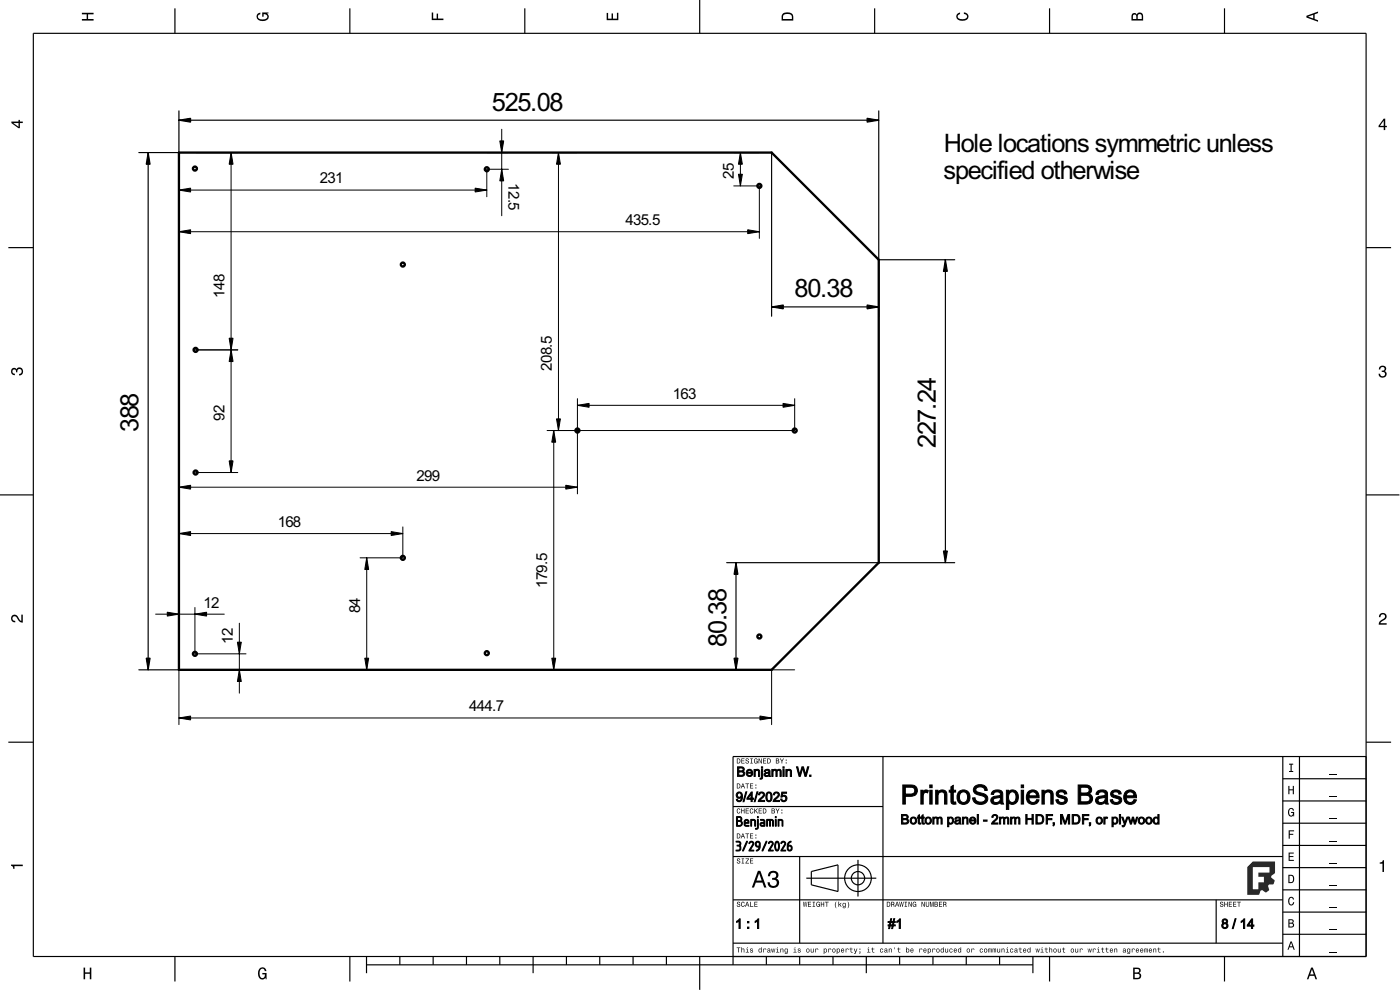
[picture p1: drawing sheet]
<svg xmlns="http://www.w3.org/2000/svg" width="420mm" height="297mm" viewBox="0 0 420 297" stroke-linecap="round" stroke-linejoin="round" font-family="sans-serif">
<defs><g id="words">
<g font-size="6.9">
<text x="147.6" y="33.2">525.08</text>
<text x="283.3" y="45.7">Hole locations symmetric unless</text>
<text x="283.2" y="53.7">specified otherwise</text>
<text x="238.5" y="89.2">80.38</text>
<text x="41.6" y="129.7" transform="rotate(-90 41.6 129.7)">388</text>
<text x="280.9" y="134.5" transform="rotate(-90 280.9 134.5)">227.24</text>
<text x="218" y="194.1" transform="rotate(-90 218 194.1)">80.38</text>
</g>
<g font-size="4.1">
<text x="220.2" y="53.6" transform="rotate(-90 220.2 53.6)">25</text>
<text x="96" y="55">231</text>
<text x="152.6" y="55" transform="rotate(90 152.6 55)">12.5</text>
<text x="187.7" y="67.5">435.5</text>
<text x="67.4" y="89.3" transform="rotate(-90 67.4 89.3)">148</text>
<text x="165.6" y="111.2" transform="rotate(-90 165.6 111.2)">208.5</text>
<text x="202" y="119.6">163</text>
<text x="67.4" y="126.2" transform="rotate(-90 67.4 126.2)">92</text>
<text x="125" y="144.2">299</text>
<text x="83.4" y="158.1">168</text>
<text x="164.2" y="176.4" transform="rotate(-90 164.2 176.4)">179.5</text>
<text x="61.1" y="182.3">12</text>
<text x="108.1" y="184.1" transform="rotate(-90 108.1 184.1)">84</text>
<text x="69.8" y="193.2" transform="rotate(-90 69.8 193.2)">12</text>
<text x="140.8" y="213.4">444.7</text>
</g>
</g></defs>
<g fill="none" stroke="#000" stroke-width=".35">
<path d="M10 10h400v277h-400zM52.5 2.5v7.5M105 2.5v7.5M157.5 2.5v7.5M210 0v10M262.5 2.5v7.5M315 2.5v7.5M367.5 2.5v7.5M2.5 74.3h7.5M410 74.3h7.5M0 148.5h10M410 148.5h10"/>
<path d="M2.5 222.7h7.5M265 227v56M385 233.7h25M385 227v60M390 227v60M410 222.7h7.5M410 227h-190v62.5M220 257h165M220 242h45M240 257v26M257.5 258v11M385 253.7h25"/>
<path d="M385 247h25M385 240.3h25M220 270h165M242 263.5h21M243.5 261.5l8-2v8l-8-2zM365 270v13M385 273.7h25M385 267h25M385 260.3h25M52.5 287v7.5M105 287v7.5M110 289.5h200"/>
<path d="M110 287v5M120 287v2.5M130 287v2.5M140 287v2.5M150 287v2.5M160 287v5M170 287v2.5M180 287v2.5M190 287v2.5M200 287v2.5M210 287v10M220 283h165"/>
<path d="M230 287v2.5M240 287v2.5M250 287v2.5M260 287v5M270 287v2.5M280 287v2.5M290 287v2.5M300 287v2.5M310 287v5M315 287v7.5M367.5 287v7.5M385 280.3h25"/>
<circle cx="257.5" cy="263.5" r="4"/>
<circle cx="257.5" cy="263.5" r="2"/>
</g>
<g fill="#000">
<path d="M24.6 3.8h3.5v.5h-1.7v1.4h1.7v.5h-3.5v-.5h1.4v-1.4h-1.4z" fill-rule="evenodd"/>
<path d="M77.3 4.2l.8-.4v.5l-.3 .1a.68 .68 0 0 0-.4 .6 .68 .68 0 0 0 .4 .6 1.68 1.68 0 0 0 2.4-.6 .92 .92 0 0 0-1.1-.8v.8h-.4v-1.3h1.9v.3l-.5 .1 .4 .4a1.19 1.19 0 0 1-.9 1.7 1.9 1.9 0 0 1-2.6-1.3z" fill-rule="evenodd"/>
<path d="M129.6 3.8h.4v1.8h1v-1.5h.5v1.5h1.6v.4h-3.5z" fill-rule="evenodd"/>
<path d="M182.1 3.9h.4v1.7h1v-1.6h.5v1.6h1.2v-1.8h.4v2.3h-3.5z" fill-rule="evenodd"/>
<path d="M235 4a2.19 2.19 0 0 0-.4 2.2h3.5v-1.2a1.92 1.92 0 0 0-3.1-1zM235.3 4.4l.4-.2a1.44 1.44 0 0 1 2 .8v.7h-2.7l.1-1z" fill-rule="evenodd"/>
<path d="M287.3 4.2l.8-.4v.4l-.3 .1a.66 .66 0 0 0-.4 .6 .66 .66 0 0 0 .4 .6l.4 .2a1.59 1.59 0 0 0 2-.7 .9 .9 0 0 0-.9-.8v-.5a1.24 1.24 0 0 1 1.3 1.1 1.24 1.24 0 0 1-1 1.4 1.93 1.93 0 0 1-2.6-1.2z" fill-rule="evenodd"/>
<path d="M339.8 4.2l-.2 2h3.5v-1.4a.98 .98 0 0 0-.8-1 .98 .98 0 0 0-1.1 .6 .84 .84 0 0 0-1.4-.2zM340.1 4.5l.4-.1 .4 .1 .1 1.2h-1zM341.6 4.4l.4-.2a.57 .57 0 0 1 .7 .7v.8h-1.3z" fill-rule="evenodd"/>
<path d="M392.1 4.7v.6l3.5 1.2v-.4l-1.1-.4v-1.4l1.1-.4v-.4zM392.6 5l1.5-.5v1z" fill-rule="evenodd"/>
<path d="M3.4 36.5v.4l2.1 1.6h.5v-1.6h.8v-.4h-.8v-.5h-.4v.5zM4 36.9h1.6v1.1z" fill-rule="evenodd"/>
<path d="M415.3 35.6l-1.6 2.1v.5h1.6v.8h.4v-.8h.5v-.4h-.5v-2.2zM415.3 36.2v1.6h-1.1z" fill-rule="evenodd"/>
<path d="M3.6 110.6a.86 .86 0 0 1 1.4 .2 1.12 1.12 0 0 1 1.5-.4 1.12 1.12 0 0 1 .3 1.6l-.5 .6-.6 .1v-.5a.72 .72 0 0 0 .9-.7 .72 .72 0 0 0-.8-.7 .72 .72 0 0 0-.6 .9h-.4a.62 .62 0 0 0-.4-.8 .62 .62 0 0 0-.8 .4 .62 .62 0 0 0 .5 .8h.4l-.1 .5a1.17 1.17 0 0 1-1-.7 1.17 1.17 0 0 1 .2-1.3z" fill-rule="evenodd"/>
<path d="M414.1 110a1.01 1.01 0 0 1 1.5-.2 1.01 1.01 0 0 1 0 1.5 1.12 1.12 0 0 1 .4 1.6 1.12 1.12 0 0 1-1.6 .3l-.6-.6-.1-.5h.5a.72 .72 0 0 0 .6 .9 .72 .72 0 0 0 .8-.8 .72 .72 0 0 0-.9-.6v-.4a.62 .62 0 0 0 .8-.4 .62 .62 0 0 0-.5-.8 .62 .62 0 0 0-.7 .5l-.1 .4h-.4z" fill-rule="evenodd"/>
<path d="M3.6 184.7a1.22 1.22 0 0 1 2 .8l.8 .8v-1.9h.4v2.4a2.76 2.76 0 0 1-2-1.8 .69 .69 0 0 0-1.1 .5 .69 .69 0 0 0 .9 .8v.4a1.18 1.18 0 0 1-1.2-.6 1.18 1.18 0 0 1 .2-1.4z" fill-rule="evenodd"/>
<path d="M414.2 184.2a1.18 1.18 0 0 1 1.9 .3 1.18 1.18 0 0 1-1 1.7l-.8 .8h1.9v.4h-2.4a2.76 2.76 0 0 1 1.8-2 .69 .69 0 0 0-.5-1.1 .69 .69 0 0 0-.8 .9h-.5z" fill-rule="evenodd"/>
<path d="M221.1 227.6v1.5h.5a.77 .77 0 0 0 .6-.8 .77 .77 0 0 0-.6-.7zM221.3 227.8a.58 .58 0 0 1 .7 .5 .58 .58 0 0 1-.7 .6zM222.5 227.6v1.5h.9v-.2h-.7v-.5h.7v-.2h-.7v-.4h.7v-.2zM223.9 227.7a.6 .6 0 0 0 0 .6 .6 .6 0 0 0 .7 .2 .33 .33 0 0 1-.4 .5 .33 .33 0 0 1-.3-.4h-.2a.54 .54 0 0 0 .6 .6 .54 .54 0 0 0 .5-.7 .54 .54 0 0 0-.8-.4 .28 .28 0 0 1 .2-.4 .28 .28 0 0 1 .3 .3h.2v-.2l-.3-.2zM225.2 227.6v.2h.2v1.1h-.2v.2h.7v-.2h-.3v-1.1h.3v-.2zM226.4 227.7a.72 .72 0 0 0-.2 1 .72 .72 0 0 0 1 .3l.2 .1v-.8h-.6v.1h.4l-.2 .5a.52 .52 0 0 1-.6-.6 .52 .52 0 0 1 .7-.4l.3 .1-.3-.4zM227.7 227.6v1.5h.1v-1.3l.6 1.3h.2v-1.5h-.1v1.2l-.6-1.2zM229 227.6v1.5h.9v-.2h-.7v-.5h.7v-.2h-.7v-.4h.7v-.2zM230.3 227.6v1.5h.5a.77 .77 0 0 0 .5-.8 .77 .77 0 0 0-.5-.7zM230.5 227.8a.58 .58 0 0 1 .6 .5 .58 .58 0 0 1-.6 .6zM232.9 227.6v1.5h.5a.42 .42 0 0 0 .5-.3 .42 .42 0 0 0-.3-.5l.2-.2-.1-.4zM233.1 227.8h.3a.23 .23 0 0 1 .2 .2 .23 .23 0 0 1-.3 .2h-.2zM233.1 228.4h.3a.26 .26 0 0 1 .3 .2 .26 .26 0 0 1-.3 .3h-.3zM234.1 227.6l.5 .9v.6h.2v-.6l.5-.9h-.3l-.3 .7-.4-.7zM235.8 228.7v.4h.3v-.4zM235.8 227.9v.3h.3v-.3z" fill-rule="evenodd"/>
<path d="M221.1 235.1v1.5h.5a.77 .77 0 0 0 .6-.8 .77 .77 0 0 0-.6-.7zM221.3 235.3a.58 .58 0 0 1 .7 .5 .58 .58 0 0 1-.7 .6zM222.8 235.1l-.5 1.5h.2l.1-.5h.6l.2 .5h.2l-.5-1.5zM222.9 235.3l.3 .6h-.5zM223.7 235.1v.2h.4v1.3h.2v-1.3h.5v-.2zM225.1 235.1v1.5h.9v-.2h-.7v-.5h.7v-.2h-.7v-.4h.7v-.2zM226.7 236.2v.4h.3v-.4zM226.7 235.4v.3h.3v-.3z" fill-rule="evenodd"/>
<path d="M386.6 235.8h.4v1h1v-1h.3v2.5h-.3v-1.2h-1v1.2h-.4z" fill-rule="evenodd"/>
<path d="M386.9 229.1h1.2v.3h-.5v1.9h.5v.3h-1.2v-.3h.4v-1.9h-.4z" fill-rule="evenodd"/>
<path d="M3.3 259.4h3.5v.5h-2.5v.8h-.3a.77 .77 0 0 0-.7-.9z" fill-rule="evenodd"/>
<path d="M221.3 257.7a.6 .6 0 0 0 0 .6 .6 .6 0 0 0 .7 .3 .33 .33 0 0 1-.4 .4 .33 .33 0 0 1-.3-.4h-.2a.54 .54 0 0 0 .6 .6 .54 .54 0 0 0 .5-.7 .54 .54 0 0 0-.8-.4 .28 .28 0 0 1 .2-.4 .28 .28 0 0 1 .3 .3h.2v-.2l-.3-.2zM222.6 257.6v.2h.2v1.1h-.2v.2h.7v-.2h-.3v-1.1h.3v-.2zM223.8 257.6v.2h.8l-.9 1.3h1.1v-.2h-.9l.9-1.3zM225.1 257.6v1.5h.9v-.2h-.7v-.5h.7v-.2h-.7v-.4h.7v-.2z" fill-rule="evenodd"/>
<path d="M221.1 250.1v1.5h.5a.77 .77 0 0 0 .6-.8 .77 .77 0 0 0-.6-.7zM221.3 250.3a.58 .58 0 0 1 .7 .5 .58 .58 0 0 1-.7 .6zM222.8 250.1l-.5 1.5h.2l.1-.5h.6l.2 .5h.2l-.5-1.5zM222.9 250.3l.3 .6h-.5zM223.7 250.1v.2h.4v1.3h.2v-1.3h.5v-.2zM225.1 250.1v1.5h.9v-.2h-.7v-.5h.7v-.2h-.7v-.4h.7v-.2zM226.7 251.2v.4h.3v-.4zM226.7 250.4v.3h.3v-.3z" fill-rule="evenodd"/>
<path d="M221.3 242.7a.72 .72 0 0 0-.2 1 .72 .72 0 0 0 .9 .3l.2-.5-.4 .4a.56 .56 0 0 1-.5-.6 .56 .56 0 0 1 .6-.5l.3 .2-.4-.4zM222.4 242.6v1.5h.2v-.7h.6v.7h.2v-1.5h-.2v.6h-.6v-.6zM223.8 242.6v1.5h.9v-.2h-.7v-.5h.7v-.2h-.7v-.4h.7v-.2zM225.2 242.7a.72 .72 0 0 0-.2 1 .72 .72 0 0 0 .9 .3l.2-.5-.4 .4a.56 .56 0 0 1-.5-.6 .56 .56 0 0 1 .6-.5l.3 .2-.4-.4zM226.4 242.6v1.5h.2l.2-.8 .5 .8h.2l-.6-.9 .6-.6h-.3l-.6 .7v-.7zM227.7 242.6v1.5h.9v-.2h-.7v-.5h.7v-.2h-.7v-.4h.7v-.2zM228.9 242.6v1.5h.5a.77 .77 0 0 0 .6-.8 .77 .77 0 0 0-.6-.7zM229.1 242.7a.58 .58 0 0 1 .7 .6 .58 .58 0 0 1-.7 .6zM231.6 242.6v1.5h.5a.42 .42 0 0 0 .5-.3 .42 .42 0 0 0-.3-.5l.2-.3-.1-.3zM231.7 242.7h.4a.23 .23 0 0 1 .2 .3 .23 .23 0 0 1-.3 .2h-.3zM231.7 243.4h.4a.26 .26 0 0 1 .3 .2 .26 .26 0 0 1-.3 .3h-.4zM232.7 242.6l.6 .9v.6h.2v-.6l.5-.9h-.3l-.3 .7-.4-.7zM234.5 243.7v.4h.3v-.4zM234.5 242.9v.3h.3v-.3z" fill-rule="evenodd"/>
<path d="M386.7 255.8h1.6v.3h-1.2v.8h1.1v.3h-1.1v.8h1.2v.3h-1.6z" fill-rule="evenodd"/>
<path d="M386.7 249.1h1.7v.3h-1.3v.8h1v.3h-1v1.1h-.4z" fill-rule="evenodd"/>
<path d="M386.8 242.8a.85 .85 0 0 1 .9-.4 .85 .85 0 0 1 .7 .8h-.4l-.3-.5a1.04 1.04 0 0 0-.9 .9 1.04 1.04 0 0 0 .7 1.1l.4-.2 .1-.6h-.5v-.3h.9v1.4l-.3-.4-.4 .4a1.2 1.2 0 0 1-1.1-1.8z" fill-rule="evenodd"/>
<path d="M221.3 270.7a.6 .6 0 0 0 0 .6 .6 .6 0 0 0 .7 .3 .33 .33 0 0 1-.4 .4 .33 .33 0 0 1-.3-.4h-.2a.54 .54 0 0 0 .6 .6 .54 .54 0 0 0 .5-.7 .54 .54 0 0 0-.8-.4 .28 .28 0 0 1 .2-.4 .28 .28 0 0 1 .3 .3h.2v-.2l-.3-.2zM222.6 270.7a.72 .72 0 0 0-.2 1 .72 .72 0 0 0 .9 .3l.2-.5-.4 .4a.56 .56 0 0 1-.5-.6 .56 .56 0 0 1 .6-.5l.3 .2-.4-.4zM224.1 270.6l-.5 1.5h.2l.1-.5h.6l.2 .5h.2l-.5-1.5zM224.2 270.8l.3 .7h-.5zM225.1 270.6v1.5h1v-.2h-.8v-1.3zM226.4 270.6v1.5h.9v-.2h-.7v-.5h.7v-.2h-.7v-.4h.7v-.2z" fill-rule="evenodd"/>
<path d="M227.5 261.3l-1.9 5h.7l.5-1.5h2l.5 1.5h.7l-1.8-5zM227.8 262l.8 2.2h-1.5zM230.9 261.7l-.4 1.2h.6a.88 .88 0 0 1 .5-1.1 .88 .88 0 0 1 1.1 .4 .88 .88 0 0 1-.3 1.2h-.7v.6a1.03 1.03 0 0 1 1.4 .6 1.03 1.03 0 0 1-.7 1.3 1.03 1.03 0 0 1-1.3-.7l-.1-.5h-.7a1.68 1.68 0 0 0 2.2 1.7 1.68 1.68 0 0 0 .9-2.6l-.4-.2a1.29 1.29 0 0 0 .5-1.6 1.29 1.29 0 0 0-1.5-.7z" fill-rule="evenodd"/>
<path d="M241 270.6l.2 1.5h.2l.2-1.3 .3 1.3h.1l.3-1.5h-.2l-.2 1.2-.2-1.2h-.2l-.2 1.2-.2-1.2zM242.5 270.6v1.5h.9v-.2h-.7v-.5h.7v-.2h-.7v-.4h.7v-.2zM243.9 270.6v.2h.2v1.1h-.2v.2h.7v-.2h-.3v-1.1h.3v-.2zM245.1 270.7a.72 .72 0 0 0-.2 1 .72 .72 0 0 0 1 .3l.2 .1v-.8h-.6v.1h.4l-.2 .5a.52 .52 0 0 1-.6-.6 .52 .52 0 0 1 .7-.4l.3 .1-.3-.4zM246.3 270.6v1.5h.2v-.7h.6v.7h.2v-1.5h-.2v.6h-.6v-.6zM247.6 270.6v.2h.4v1.3h.2v-1.3h.5v-.2zM250.9 270.5a1.35 1.35 0 0 0 .1 2 1.84 1.84 0 0 1 0-2zM251.6 270.5v1.6h.2l.2-.6 .4 .6h.2l-.5-.8 .5-.4-.8 .5v-.9zM253 271a.55 .55 0 0 0-.2 .8 .55 .55 0 0 0 .8 .1 .41 .41 0 0 1-.2 .4 .41 .41 0 0 1-.5-.1 .47 .47 0 0 0 .5 .3 .47 .47 0 0 0 .4-.5v-1.1l-.2 .2-.3-.2zM253.1 271.2l.1-.1a.39 .39 0 0 1 .4 .4 .39 .39 0 0 1-.5 .3zM254.4 270.5a1.85 1.85 0 0 1 0 2 1.22 1.22 0 0 0 0-2z" fill-rule="evenodd"/>
<path d="M266.1 270.6v1.5h.5a.77 .77 0 0 0 .6-.8 .77 .77 0 0 0-.6-.7zM266.3 270.8a.58 .58 0 0 1 .7 .5 .58 .58 0 0 1-.7 .6zM267.5 270.6v1.5h.2v-.7a.45 .45 0 0 1 .5 .2 .45 .45 0 0 1 0 .5l.3-.1-.3-.7a.42 .42 0 0 0 .2-.4 .42 .42 0 0 0-.4-.3zM267.7 270.8h.2a.26 .26 0 0 1 .3 .2 .26 .26 0 0 1-.3 .3h-.2zM269.1 270.6l-.5 1.5h.2l.1-.5h.6l.2 .5h.2l-.5-1.5zM269.2 270.8l.3 .6h-.5zM269.9 270.6l.2 1.5h.2l.2-1.3 .3 1.3h.1l.3-1.5h-.2l-.1 1.2-.3-1.2h-.1l-.3 1.2-.1-1.2zM271.5 270.6v.2h.2v1.1h-.2v.2h.7v-.2h-.3v-1.1h.3v-.2zM272.7 270.6v1.5h.1v-1.3l.6 1.3h.2v-1.5h-.1v1.2l-.6-1.2zM274 270.7a.72 .72 0 0 0-.2 1 .72 .72 0 0 0 1 .3l.2 .1v-.8h-.6v.1h.4l-.2 .5a.52 .52 0 0 1-.6-.6 .52 .52 0 0 1 .7-.4l.3 .1-.3-.4zM276.6 270.6v1.5h.1v-1.3l.6 1.3h.2v-1.5h-.1v1.2l-.6-1.2zM277.8 270.6v.9a.52 .52 0 0 0 .6 .6 .52 .52 0 0 0 .5-.6v-.9h-.2v.9a.33 .33 0 0 1-.3 .4 .33 .33 0 0 1-.4-.4v-.9zM279.1 270.6v1.5h.2v-1.4l.3 1.4h.1l.3-1.4v1.4h.2v-1.5h-.3l-.2 1.3-.3-1.3zM280.5 270.6v1.5h.5a.42 .42 0 0 0 .5-.3 .42 .42 0 0 0-.3-.5l.2-.2-.1-.4zM280.7 270.8h.3a.23 .23 0 0 1 .2 .2 .23 .23 0 0 1-.3 .2h-.2zM280.7 271.4h.3a.26 .26 0 0 1 .3 .2 .26 .26 0 0 1-.3 .3h-.3zM281.8 270.6v1.5h1v-.2h-.8v-.5h.7v-.2h-.7v-.4h.7v-.2zM283.1 270.6v1.5h.2v-.7a.45 .45 0 0 1 .5 .2 .45 .45 0 0 1 .1 .5l.2-.1-.3-.7a.42 .42 0 0 0 .2-.4 .42 .42 0 0 0-.4-.3zM283.3 270.8h.2a.26 .26 0 0 1 .3 .2 .26 .26 0 0 1-.3 .3h-.2z" fill-rule="evenodd"/>
<path d="M366.3 270.7a.6 .6 0 0 0 0 .6 .6 .6 0 0 0 .7 .3 .33 .33 0 0 1-.4 .4 .33 .33 0 0 1-.3-.4h-.2a.54 .54 0 0 0 .6 .6 .54 .54 0 0 0 .5-.7 .54 .54 0 0 0-.8-.4 .28 .28 0 0 1 .2-.4 .28 .28 0 0 1 .3 .3h.2v-.2l-.3-.2zM367.4 270.6v1.5h.2v-.7h.6v.7h.2v-1.5h-.2v.6h-.6v-.6zM368.8 270.6v1.5h.9v-.2h-.7v-.5h.7v-.2h-.7v-.4h.7v-.2zM370.1 270.6v1.5h.9v-.2h-.7v-.5h.7v-.2h-.7v-.4h.7v-.2zM371.3 270.6v.2h.4v1.3h.2v-1.3h.5v-.2z" fill-rule="evenodd"/>
<path d="M386.7 262.5v2.5h.8a1.28 1.28 0 0 0 1-1.3 1.28 1.28 0 0 0-1-1.2zM387 262.8a.96 .96 0 0 1 1.1 .9 .96 .96 0 0 1-1.1 1z" fill-rule="evenodd"/>
<path d="M386.7 275.8v2.5h.9a.7 .7 0 0 0 .8-.5 .7 .7 0 0 0-.5-.8l.4-.6a.62 .62 0 0 0-.8-.6zM387 276.1h.5a.38 .38 0 0 1 .4 .4 .38 .38 0 0 1-.4 .3h-.5zM387 277.1h.5a.44 .44 0 0 1 .5 .5 .44 .44 0 0 1-.4 .4h-.6z" fill-rule="evenodd"/>
<path d="M386.8 269.4a.85 .85 0 0 1 1-.3 .85 .85 0 0 1 .6 .8h-.4l-.3-.5a1.05 1.05 0 0 0-.8 .9 1.05 1.05 0 0 0 .6 1.1l.4-.2 .2-.5h.3a.89 .89 0 0 1-.7 1 .89 .89 0 0 1-1-.8z" fill-rule="evenodd"/>
<path d="M414.1 258.8a.77 .77 0 0 0 .9-.7h.4v3.5h-.5v-2.5h-.8z" fill-rule="evenodd"/>
<path d="M25.1 290.3h.4v1.4h1.5v-1.4h.4v3.5h-.4v-1.6h-1.5v1.6h-.4z" fill-rule="evenodd"/>
<path d="M77.8 290.7a1.19 1.19 0 0 1 1.3-.4 1.19 1.19 0 0 1 .9 1.1h-.5l-.1-.3a.68 .68 0 0 0-.6-.5 .68 .68 0 0 0-.7 .4 1.68 1.68 0 0 0 .6 2.5 .92 .92 0 0 0 .8-1.1h-.8v-.5h1.3v1.9h-.2l-.1-.5-.4 .5a1.19 1.19 0 0 1-1.8-1v-1.5z" fill-rule="evenodd"/>
<path d="M221.1 284.3v.2h.4v1.3h.2v-1.3h.5v-.2zM222.5 284.2v1.6h.2v-.8l.3-.3 .2 .2v.9h.2v-.8a.38 .38 0 0 0-.3-.4 .38 .38 0 0 0-.4 .2v-.6zM223.9 284.7l.3 .1v.8l-.4 .2h1l-.4-.2v-.9zM224.2 284.2l.2 .2zM225.2 284.7v.4l.6 .3a.26 .26 0 0 1-.2 .3 .26 .26 0 0 1-.3-.3h-.2a.42 .42 0 0 0 .6 .4 .42 .42 0 0 0 .1-.7l-.5-.2 .2-.2 .5 .2-.1-.2zM227.8 284.7a.54 .54 0 0 0-.2 .8 .54 .54 0 0 0 .8 .1l.2 .2v-1.6h-.2v.6l-.3-.2zM227.9 284.9l.1-.1a.39 .39 0 0 1 .4 .4 .39 .39 0 0 1-.5 .3zM229.1 284.6v1.2h.2v-1l.7 .2a.38 .38 0 0 0-.3-.4 .38 .38 0 0 0-.5 .2zM230.4 284.7l-.1 .3 .5-.2 .1 .3a.42 .42 0 0 0-.6 .1 .42 .42 0 0 0 .3 .6l.7-.2-.2-.9zM230.5 285.4a.25 .25 0 0 1 .5 0 .25 .25 0 0 1-.5 0zM231.4 284.6l.3 1.2h.2l.2-1 .1 1h.2l.3-1.2h-.2l-.2 1-.2-1h-.1l-.2 1-.2-1zM233 284.7l.3 .1v.8l-.4 .2h1l-.4-.2v-.9zM233.3 284.2l.2 .2zM234.2 284.6v1.2h.2v-.8l.3-.3 .2 .2v.9h.2v-.8a.38 .38 0 0 0-.3-.4 .38 .38 0 0 0-.4 .2zM235.6 284.7a.55 .55 0 0 0-.2 .8 .55 .55 0 0 0 .8 .1 .41 .41 0 0 1-.2 .5 .41 .41 0 0 1-.5-.2 .47 .47 0 0 0 .5 .3 .47 .47 0 0 0 .4-.5v-1.1l-.2 .2-.3-.2zM235.7 284.9l.1-.1a.39 .39 0 0 1 .4 .4 .39 .39 0 0 1-.5 .3zM238.2 284.7l.3 .1v.8l-.4 .2h1l-.4-.2v-.9zM238.5 284.2l.2 .2zM239.5 284.7v.4l.6 .3a.26 .26 0 0 1-.2 .3 .26 .26 0 0 1-.3-.3h-.2a.42 .42 0 0 0 .6 .4 .42 .42 0 0 0 .1-.7l-.5-.2 .3-.2 .4 .2-.1-.2zM242 285.2a.57 .57 0 0 0 1.1 0 .57 .57 0 0 0-1.1 0zM242.2 284.9l.1-.1a.4 .4 0 0 1 .5 .4 .4 .4 0 0 1-.6 .3zM243.3 284.6v.8a.38 .38 0 0 0 .3 .4 .38 .38 0 0 0 .4-.2l.2 .2v-1.2h-.2v.8l-.3 .2-.2-.1v-.9zM244.7 284.6v1.2h.2l.1-1 .6 .2a.38 .38 0 0 0-.3-.4 .38 .38 0 0 0-.4 .2zM247.2 284.6v1.6h.2l.1-.5a.53 .53 0 0 0 .7-.5 .53 .53 0 0 0-.8-.4zM247.5 284.9l.1-.1a.39 .39 0 0 1 .4 .4 .39 .39 0 0 1-.5 .3zM248.6 284.6v1.2h.2l.1-1 .6 .2a.38 .38 0 0 0-.3-.4 .38 .38 0 0 0-.4 .2zM249.8 285.2a.57 .57 0 0 0 1.1 0 .57 .57 0 0 0-1.1 0zM250 284.9l.1-.1a.4 .4 0 0 1 .5 .4 .4 .4 0 0 1-.6 .3zM251.1 284.6v1.6h.2l.1-.5a.53 .53 0 0 0 .7-.5 .53 .53 0 0 0-.8-.4zM251.4 284.9l.1-.1a.39 .39 0 0 1 .4 .4 .39 .39 0 0 1-.5 .3zM252.5 284.7a.57 .57 0 0 0-.1 .9 .57 .57 0 0 0 .9 0v-.2l-.5 .2-.2-.3h.7l-.1-.6-.3-.1zM252.7 284.8h.3l.2 .3h-.6zM253.8 284.6v1.2h.2l.1-1 .6 .2a.38 .38 0 0 0-.3-.4 .38 .38 0 0 0-.4 .2zM255.3 284.3v.4l-.4 .1h.4l.1 .9 .5 .1-.4-.4v-.6h.4v-.1h-.4v-.4zM256.2 284.6l.5 1.2-.4 .4h.3l.7-1.6h-.2l-.3 1-.4-1zM257.9 284.6v.3h.3v-.3zM257.9 285.5l.2 .3-.2 .4 .3-.4v-.3zM260.3 284.7l.3 .1v.8l-.4 .2h1l-.4-.2v-.9zM260.6 284.2l.2 .2zM261.8 284.3v.4l-.3 .1h.3l.1 .9 .5 .1-.4-.4v-.6h.4v-.1h-.4v-.4zM264.2 284.7a.57 .57 0 0 0 0 .9 .57 .57 0 0 0 .8 0l-.1-.2a.32 .32 0 0 1-.5 0 .32 .32 0 0 1 0-.4 .32 .32 0 0 1 .5 0h.2l-.3-.4zM265.6 284.7l-.2 .3 .6-.2 .1 .3a.42 .42 0 0 0-.7 .1 .42 .42 0 0 0 .3 .6l.7-.2-.2-.9zM265.6 285.4a.25 .25 0 0 1 .5 0 .25 .25 0 0 1-.5 0zM266.7 284.6v1.2h.2v-.8l.3-.3 .2 .2v.9h.2v-.8a.38 .38 0 0 0-.2-.4 .38 .38 0 0 0-.5 .2zM268.4 284.2l.2 .6zM269.6 284.3v.4l-.3 .1h.3l.1 .9 .5 .1-.4-.4v-.6h.4v-.1h-.4v-.4zM271.9 284.2v1.6l.2-.2a.5 .5 0 0 0 .8-.4 .5 .5 0 0 0-.8-.4v-.6zM272.2 284.9l.1-.1a.39 .39 0 0 1 .4 .4 .39 .39 0 0 1-.5 .3zM273.3 284.7a.57 .57 0 0 0-.1 .9 .57 .57 0 0 0 .9 0v-.2l-.5 .2-.2-.3h.8l-.2-.6-.3-.1zM273.5 284.8h.3l.2 .3h-.6zM275.9 284.6v1.2h.2l.1-1 .6 .2a.38 .38 0 0 0-.3-.4 .38 .38 0 0 0-.4 .2zM277.2 284.7a.57 .57 0 0 0 0 .9 .57 .57 0 0 0 .8 0l.1-.2-.6 .2-.2-.3h.8l-.2-.6-.3-.1zM277.4 284.8h.3l.2 .3h-.6zM278.4 284.6v1.6h.2l.1-.5a.53 .53 0 0 0 .8-.5 .53 .53 0 0 0-.9-.4zM278.7 284.9l.1-.1a.39 .39 0 0 1 .4 .4 .39 .39 0 0 1-.5 .3zM279.8 284.6v1.2h.2l.1-1 .6 .2a.38 .38 0 0 0-.3-.4 .38 .38 0 0 0-.4 .2zM281 285.2a.57 .57 0 0 0 1.1 0 .57 .57 0 0 0-1.1 0zM281.3 284.9l.1-.1a.4 .4 0 0 1 .4 .4 .4 .4 0 0 1-.5 .3zM282.4 284.7a.54 .54 0 0 0-.1 .8 .54 .54 0 0 0 .8 .1l.1 .2v-1.6h-.1v.6l-.4-.2zM282.6 284.9v-.1a.39 .39 0 0 1 .5 .4 .39 .39 0 0 1-.5 .3zM283.6 284.6v.8a.38 .38 0 0 0 .3 .4 .38 .38 0 0 0 .5-.2l.1 .2v-1.2h-.1l-.1 .8-.3 .2-.2-.1v-.9zM285 284.7a.57 .57 0 0 0 0 .9 .57 .57 0 0 0 .8 0l-.1-.2a.32 .32 0 0 1-.5 0 .32 .32 0 0 1 0-.4 .32 .32 0 0 1 .5 0h.2l-.3-.4zM286.3 284.7a.57 .57 0 0 0 0 .9 .57 .57 0 0 0 .8 0l.1-.2-.6 .2-.2-.3h.8l-.2-.6-.3-.1zM286.5 284.8h.3l.2 .3h-.6zM287.6 284.7a.54 .54 0 0 0-.1 .8 .54 .54 0 0 0 .8 .1l.2 .2v-1.6h-.2v.6l-.4-.2zM287.8 284.9v-.1a.39 .39 0 0 1 .5 .4 .39 .39 0 0 1-.5 .3zM290.1 285.2a.57 .57 0 0 0 1.1 0 .57 .57 0 0 0-1.1 0zM290.4 284.9l.1-.1a.4 .4 0 0 1 .4 .4 .4 .4 0 0 1-.5 .3zM291.5 284.6v1.2h.2l.1-1 .6 .2a.38 .38 0 0 0-.3-.4 .38 .38 0 0 0-.4 .2zM294.2 284.7a.57 .57 0 0 0-.1 .9 .57 .57 0 0 0 .8 0l-.1-.2a.32 .32 0 0 1-.5 0 .32 .32 0 0 1 0-.4 .32 .32 0 0 1 .5 0h.2l-.3-.4zM295.3 285.2a.57 .57 0 0 0 1.1 0 .57 .57 0 0 0-1.1 0zM295.6 284.9l.1-.1a.4 .4 0 0 1 .4 .4 .4 .4 0 0 1-.5 .3zM296.6 284.6v1.2h.2l.1-1.1 .1 1.1h.2l.2-1.1 .1 1.1h.1l-.1-1.2zM297.9 284.6v1.2h.2l.1-1.1 .1 1.1h.2l.2-1.1 .1 1.1h.1l-.1-1.2zM299.3 284.6v.8a.38 .38 0 0 0 .2 .4 .38 .38 0 0 0 .5-.2l.2 .2v-1.2h-.2l-.1 .8-.2 .2-.2-.1-.1-.9zM300.6 284.6v1.2h.2v-.8l.3-.3 .2 .2v.9h.2v-.8a.38 .38 0 0 0-.3-.4 .38 .38 0 0 0-.5 .2zM302 284.7l.3 .1v.8l-.4 .2h.9l-.4-.2v-.9zM302.3 284.2l.2 .2zM303.3 284.7a.57 .57 0 0 0-.1 .9 .57 .57 0 0 0 .9 0l-.2-.2a.32 .32 0 0 1-.5 0 .32 .32 0 0 1 0-.4 .32 .32 0 0 1 .5 0h.2l-.3-.4zM304.6 284.7l-.1 .3 .2-.2a.23 .23 0 0 1 .3-.1 .23 .23 0 0 1 .1 .4 .42 .42 0 0 0-.6 .1 .42 .42 0 0 0 .3 .6l.6-.2-.2-.9zM304.6 285.4a.25 .25 0 0 1 .5 0 .25 .25 0 0 1-.5 0zM306 284.3v.4l-.3 .1h.3l.1 .9 .5 .1-.4-.4v-.6h.4v-.1h-.4v-.4zM307.2 284.7a.57 .57 0 0 0-.1 .9 .57 .57 0 0 0 .8 0l.1-.2-.6 .2-.2-.3h.8l-.1-.6-.4-.1zM307.3 284.8h.3l.2 .3h-.6zM308.4 284.7a.54 .54 0 0 0-.1 .8 .54 .54 0 0 0 .8 .1l.2 .2v-1.6h-.2v.6l-.4-.2zM308.6 284.9l.1-.1a.39 .39 0 0 1 .4 .4 .39 .39 0 0 1-.5 .3zM310.8 284.6l.3 1.2h.1l.2-1 .2 1h.2l.3-1.2h-.2l-.2 1-.2-1h-.2l-.1 1-.2-1zM312.4 284.7l.3 .1v.8l-.4 .2h.9l-.3-.2v-.9zM312.7 284.2l.2 .2zM313.8 284.3v.4l-.3 .1h.3l.1 .9 .6 .1-.5-.4v-.6h.5v-.1h-.5v-.4zM314.9 284.2v1.6h.2v-.8l.3-.3 .2 .2v.9h.2v-.8a.38 .38 0 0 0-.3-.4 .38 .38 0 0 0-.4 .2v-.6zM316.1 285.2a.6 .6 0 0 0 1.2 0 .6 .6 0 0 0-1.2 0zM316.4 284.9l.1-.1a.4 .4 0 0 1 .4 .4 .4 .4 0 0 1-.5 .3zM317.5 284.6v.8a.38 .38 0 0 0 .2 .4 .38 .38 0 0 0 .5-.2l.2 .2v-1.2h-.2v.8l-.3 .2-.2-.1v-.9zM319 284.3v.4l-.3 .1h.3l.1 .9 .6 .1-.5-.4v-.6h.5v-.1h-.5v-.4zM321.3 285.2a.6 .6 0 0 0 1.2 0 .6 .6 0 0 0-1.2 0zM321.6 284.9l.1-.1a.4 .4 0 0 1 .4 .4 .4 .4 0 0 1-.5 .3zM322.7 284.6v.8a.38 .38 0 0 0 .2 .4 .38 .38 0 0 0 .5-.2l.2 .2v-1.2h-.2v.8l-.3 .2-.2-.1v-.9zM324.1 284.6v1.2h.1l.1-1 .7 .2a.38 .38 0 0 0-.3-.4 .38 .38 0 0 0-.5 .2zM326.4 284.6l.3 1.2h.2l.1-1 .2 1h.2l.3-1.2h-.2l-.2 1-.2-1h-.2l-.1 1-.2-1zM328 284.6v1.2h.1l.1-1 .7 .2a.38 .38 0 0 0-.3-.4 .38 .38 0 0 0-.5 .2zM329.3 284.7l.3 .1v.8l-.4 .2h1l-.4-.2v-.9zM329.6 284.2l.2 .2zM330.7 284.3v.4l-.3 .1h.3l.1 .9 .6 .1-.5-.4v-.6h.5v-.1h-.5v-.4zM332 284.3v.4l-.3 .1h.3l.1 .9 .6 .1-.5-.4v-.6h.5v-.1h-.5v-.4zM333.2 284.7a.57 .57 0 0 0-.1 .9 .57 .57 0 0 0 .8 0l.1-.2-.6 .2-.1-.3h.7l-.1-.6-.4-.1zM333.3 284.8h.4l.1 .3h-.5zM334.4 284.6v1.2h.2v-.8l.3-.3 .2 .2v.9h.2v-.8a.38 .38 0 0 0-.3-.4 .38 .38 0 0 0-.4 .2zM337.1 284.7l-.1 .3 .2-.2a.23 .23 0 0 1 .4-.1 .23 .23 0 0 1 0 .4 .42 .42 0 0 0-.6 .1 .42 .42 0 0 0 .3 .6l.7-.2-.3-.9zM337.2 285.4a.25 .25 0 0 1 .5 0 .25 .25 0 0 1-.5 0zM338.3 284.7a.55 .55 0 0 0-.1 .8 .55 .55 0 0 0 .8 .1 .41 .41 0 0 1-.2 .5 .41 .41 0 0 1-.5-.2 .47 .47 0 0 0 .5 .3 .47 .47 0 0 0 .4-.5v-1.1l-.2 .2-.3-.2zM338.5 284.9l.1-.1a.39 .39 0 0 1 .4 .4 .39 .39 0 0 1-.5 .3zM339.7 284.6v1.2h.2v-1l.7 .2a.38 .38 0 0 0-.3-.4 .38 .38 0 0 0-.5 .2zM341 284.7a.57 .57 0 0 0-.1 .9 .57 .57 0 0 0 .8 0l.1-.2-.6 .2-.1-.3h.7l-.1-.6-.4-.1zM341.1 284.8h.4l.1 .3h-.5zM342.3 284.7a.57 .57 0 0 0-.1 .9 .57 .57 0 0 0 .8 0l.1-.2-.6 .2-.1-.3h.7l-.1-.6-.4-.1zM342.4 284.8h.4l.1 .3h-.5zM343.4 284.6v1.2h.2l.2-1.1 .1 1.1h.1l.2-1.1 .1 1.1h.2l-.1-1.2zM344.9 284.7a.57 .57 0 0 0-.1 .9 .57 .57 0 0 0 .8 0l.1-.2-.6 .2-.1-.3h.7l-.1-.6-.4-.1zM345 284.8h.4l.1 .3h-.5zM346.1 284.6v1.2h.2v-.8l.3-.3 .2 .2v.9h.2v-.8a.38 .38 0 0 0-.3-.4 .38 .38 0 0 0-.4 .2zM347.7 284.3v.4l-.4 .1h.4v.9l.6 .1-.5-.4v-.6h.5v-.1h-.5v-.4zM349 285.5v.3h.3v-.3z" fill-rule="evenodd"/>
<path d="M340.1 290.3v3.5h1.3a.98 .98 0 0 0 1.1-.7 .98 .98 0 0 0-.6-1.2 .86 .86 0 0 0 .4-1 .86 .86 0 0 0-1-.6zM340.5 290.7h.8a.53 .53 0 0 1 .6 .6 .53 .53 0 0 1-.7 .5h-.7zM340.5 292.2h.8a.61 .61 0 0 1 .7 .6 .61 .61 0 0 1-.7 .6h-.8z" fill-rule="evenodd"/>
<path d="M387.3 282.5l-.9 2.5h.3l.3-.8h1l.2 .8h.4l-.9-2.5zM387.5 282.8l.4 1.1h-.8z" fill-rule="evenodd"/>
<path d="M393.5 290.3l-1.3 3.5h.5l.3-1h1.4l.4 1h.5l-1.3-3.5zM393.7 290.8l.6 1.6h-1.1z" fill-rule="evenodd"/>
</g>
<path d="M398.9 239h2.2M398.9 232.4h2.2M398.9 259h2.2M398.9 252.4h2.2M398.9 245.7h2.2M398.9 279h2.2M398.9 272.4h2.2M398.9 265.7h2.2M398.9 285.7h2.2" fill="none" stroke="#000" stroke-width=".3"/>
<path d="M374.3 260.2v8.3h3.4l.7-1.3 .4-.1 1.1 .7 .9-.6-.2-1.5 .3-.3 1.2-.1 .4-1-.1-.3-.9-.7v-.3l1.1-1 .1-3.5h-6.7zM376 260.2h5v1.6h-3.3v1.3h1.6v1.6h-1.6v2.1h-1.7z" fill-rule="evenodd" fill="#212529"/>
<g fill="#000" stroke="#000" stroke-width=".3">
<path d="M221.2 237.9a1.02 1.02 0 0 1 1.2-.1 1.02 1.02 0 0 1 .4 1.2 1.06 1.06 0 0 1-.3 1.3 1.06 1.06 0 0 1-1.4-.1l-.1-.4h.3a.64 .64 0 0 0 .9 .3 .64 .64 0 0 0 .3-.9v-.1a.9 .9 0 0 1-1.4 .1 .9 .9 0 0 1 .1-1.3zM221.2 238.6a.61 .61 0 0 0 1.2 0 .61 .61 0 0 0-1.2 0zM223.8 237.6h.3l-.8 2.9h-.3zM225.5 237.6h.3v1.9h.3v.3h-.3v.7h-.4v-.7h-1.2v-.3zM225.4 238.2l-.9 1.3h.9zM227.2 237.6h.2l-.8 2.9h-.3zM227.9 237.8a.94 .94 0 0 1 1.5 .2 .94 .94 0 0 1-.6 1.4l-.7 .8h1.4v.3h-1.9l.5-.9a1.22 1.22 0 0 0 .8-1.5 .56 .56 0 0 0-.6-.2 .56 .56 0 0 0-.3 .6l-.4-.1zM230.3 237.8a1.14 1.14 0 0 1 1.3 .3 1.14 1.14 0 0 1 .1 1.3 .94 .94 0 0 1-.9 1.1 .94 .94 0 0 1-.9-1v-1zM230.5 238a1.94 1.94 0 0 0 .1 2.2l.2 .1a1.48 1.48 0 0 0 0-2.4zM232.4 237.8a.94 .94 0 0 1 1.4 .2 .94 .94 0 0 1-.5 1.4l-.8 .8h1.4v.3h-1.9l.6-.9a1.22 1.22 0 0 0 .8-1.5 .56 .56 0 0 0-.6-.2 .56 .56 0 0 0-.4 .6l-.3-.1zM234.6 237.7h1.5v.3h-1.2l-.1 .8a.95 .95 0 0 1 1.3 .4 .95 .95 0 0 1-.6 1.3 .95 .95 0 0 1-1.2-.8h.4a.62 .62 0 0 0 .8 .3 .62 .62 0 0 0 .2-.9 .62 .62 0 0 0-.9 0h-.4z"/>
<path d="M221.3 230.1h1.1a.73 .73 0 0 1 .9 .4 .73 .73 0 0 1-.3 .9 .81 .81 0 0 1 .5 1 .81 .81 0 0 1-1.1 .5h-1.1zM221.7 230.4v.9h.6a.48 .48 0 0 0 .7-.5 .48 .48 0 0 0-.7-.4zM221.7 231.6v1h1a.51 .51 0 0 0 .4-.7 .51 .51 0 0 0-.7-.3zM224.2 231.1a.97 .97 0 0 1 1.2-.2 .97 .97 0 0 1 .5 1.1h-1.6a.61 .61 0 0 0 .5 .7 .61 .61 0 0 0 .7-.4h.4a1.05 1.05 0 0 1-1.6 .5 1.05 1.05 0 0 1-.1-1.7zM224.5 231.3l-.2 .4h1.2a.57 .57 0 0 0-.3-.5 .57 .57 0 0 0-.7 .1zM226.3 230.9h.3v.3a.74 .74 0 0 1 .9-.4 .74 .74 0 0 1 .5 .9v1.2h-.4v-1.2a.51 .51 0 0 0-.5-.6 .51 .51 0 0 0-.4 .7v1.1h-.4zM228.5 230.1h.4v.4h-.4zM228.5 230.9h.4v2.2a.57 .57 0 0 1-.2 .6 .57 .57 0 0 1-.6 .1v-.3l.4-.2zM229.5 231.1l.5-.2a.87 .87 0 0 1 1 .2 .87 .87 0 0 1 .1 1l.1 .8h-.4v-.2a.73 .73 0 0 1-1.1 .3 .73 .73 0 0 1-.2-1.1l.3-.1a.6 .6 0 0 0 .9-.4l-.5-.3-.5 .4h-.3zM229.8 232.2a.47 .47 0 0 0 .5 .5 .47 .47 0 0 0 .3-.7zM231.6 230.9h.4v.3a.7 .7 0 0 1 1.2 0 .67 .67 0 0 1 .7-.4 .67 .67 0 0 1 .5 .7v1.4h-.3v-1.3a.46 .46 0 0 0-.5-.5 .46 .46 0 0 0-.4 .6v1.2h-.3v-1.3a.48 .48 0 0 0-.6-.4 .48 .48 0 0 0-.3 .7v1h-.4zM235 230.1h.3v.4h-.3zM235 230.9h.3v2h-.3zM235.9 230.9h.3v.3a.74 .74 0 0 1 .9-.4 .74 .74 0 0 1 .4 .9v1.2h-.3v-1.2a.51 .51 0 0 0-.6-.6 .51 .51 0 0 0-.4 .7v1.1h-.3zM239 230.1h.4l.6 2.4 .7-2.4h.4l.7 2.4 .5-2.4h.4l-.8 2.8h-.3l-.7-2.5-.7 2.5h-.4zM243 232.5h.4v.4h-.4z"/>
<path d="M220.9 252.4h.2a.83 .83 0 0 1 1.1 .2 .83 .83 0 0 1-.2 1.1 .94 .94 0 0 1 .2 1.3 .94 .94 0 0 1-1.3 .2v-.1a.77 .77 0 0 0 1-.2 .77 .77 0 0 0 .1-.9l-.8-.3a.67 .67 0 0 0 .8-.9l-1.1-.2zM224.1 252.4l.2 .2-1.2 2.6-.2 .1zM225 252.6a.74 .74 0 0 1 1 0 .74 .74 0 0 1 .1 .9l-.9 1.6h.9l.1 .2h-1.4l1-1.9a.51 .51 0 0 0-.2-.7 .51 .51 0 0 0-.7 .4l-.1-.1zM226.8 252.7a.79 .79 0 0 1 1.1-.2 .79 .79 0 0 1 .3 1 1.39 1.39 0 0 1-1.2 1.8l.9-1.1a.93 .93 0 0 1-1.1-.4 .93 .93 0 0 1 0-1.1zM227.1 252.8a.63 .63 0 0 0-.1 .9 .63 .63 0 0 0 .9 .1l-.2-1zM229.9 252.4l.2 .2-1.1 2.6-.3 .1zM230.8 252.6a.74 .74 0 0 1 1 0 .74 .74 0 0 1 .1 .9l-.9 1.6h.9l.1 .2h-1.4l1.1-1.9a.51 .51 0 0 0-.3-.7 .51 .51 0 0 0-.6 .4l-.2-.1zM233.1 252.7l-.3 1.2a.98 .98 0 0 0 .5 1.1l.4-1.1a.95 .95 0 0 0-.6-1.2zM232.9 252.5a.77 .77 0 0 1 .9 .1 .77 .77 0 0 1 .1 .9v.4a1.17 1.17 0 0 1-.9 1.4l-.3-.4-.2-.8zM234.6 252.6a.74 .74 0 0 1 .9 0 .74 .74 0 0 1 .2 .9l-1 1.6h1l.1 .2h-1.4l1-1.9a.51 .51 0 0 0-.2-.7 .51 .51 0 0 0-.7 .4l-.2-.1zM236.6 252.8l.6-.4 .2 .2a.9 .9 0 0 0-.7 1 .85 .85 0 0 1 1.1 .4 .85 .85 0 0 1-.4 1.1 .85 .85 0 0 1-1.1-.3v-.1a2.08 2.08 0 0 1 .3-1.9zM236.5 253.9v.7a.45 .45 0 0 0 .5 .5 .45 .45 0 0 0 .5-.5l-.2-.6z"/>
<path d="M221.1 245h.7a.75 .75 0 0 1 .8 .4 .75 .75 0 0 1-.2 .9 .89 .89 0 0 1 .4 .9 .89 .89 0 0 1-.8 .7h-.9zM221.3 246.5v1.2h.6a.59 .59 0 0 0 .6-.6 .59 .59 0 0 0-.6-.6zM221.3 245.3v.9h.6a.45 .45 0 0 0 .5-.5 .45 .45 0 0 0-.5-.4zM223.7 246.3l-.1 .4h.9l-.2-.5zM223.6 246a.74 .74 0 0 1 1 0 .74 .74 0 0 1 .1 1h-1.1l.1 .6 1.1 .2-.9 .1a1.17 1.17 0 0 1-.3-1.9zM225.3 245.9a.99 .99 0 0 1 1.2 .1 .99 .99 0 0 1 .3 1.2l-.2 .7-.1-1.6-.9-.2v1.6l-.3 .2zM227.3 245.9l.3 .1v2.3a.45 .45 0 0 1-.3 .5 .45 .45 0 0 1-.5-.2l.5-.3zM227.3 245.2a.2 .2 0 0 1 .4 0 .2 .2 0 0 1-.4 0zM228.5 247.1l.1 .5h.7v-.6zM228.3 245.9h.8l.5 .5-.1 1.5h-.8a.59 .59 0 0 1-.6-.6 .59 .59 0 0 1 .6-.6h.6l-.1-.4-.9-.2zM230.1 245.9l.1-.1a1.97 1.97 0 0 1 1.8 .3l.1 1.8-.3-.2v-1.5l-.6-.1-.1 1.8-.2-1.8h-.6l-.1 1.8zM232.7 245.9l.3 .1-.2 1.9zM232.7 245.2a.19 .19 0 0 1 .3 0 .19 .19 0 0 1-.3 0zM233.5 245.9a.99 .99 0 0 1 1.2 .1 .99 .99 0 0 1 .3 1.2l-.2 .7-.1-1.6-.9-.2v1.6l-.3 .2z"/>
<path d="M270.5 244.4h1.1a.73 .73 0 0 1 .9 .4 .73 .73 0 0 1-.3 .9 .81 .81 0 0 1 .5 1.1 .81 .81 0 0 1-1.1 .5h-1.1zM270.9 244.7v.9h.6a.48 .48 0 0 0 .7-.5 .48 .48 0 0 0-.7-.4zM270.9 245.9v1h1a.51 .51 0 0 0 .4-.7 .51 .51 0 0 0-.7-.3zM273.1 246.2a1.05 1.05 0 0 1 2.1 0 1.05 1.05 0 0 1-2.1 0zM273.7 245.6a.72 .72 0 0 0-.1 1.1 .72 .72 0 0 0 1.1 0 .71 .71 0 0 0-.1-1 .71 .71 0 0 0-.9-.1zM275.6 244.7l.3-.2v.7h.4v.3h-.4v1.2l.4 .5a.52 .52 0 0 1-.6 0 .52 .52 0 0 1-.1-.6v-1.1h-.3v-.3h.3zM276.7 244.7l.3-.2v.7h.4v.3h-.4v1.2l.4 .5a.52 .52 0 0 1-.6 0 .52 .52 0 0 1-.1-.6v-1.1h-.3v-.3h.3zM277.6 246.2a1.05 1.05 0 0 1 2.1 0 1.05 1.05 0 0 1-2.1 0zM278.1 245.6a.72 .72 0 0 0-.1 1.1 .72 .72 0 0 0 1.1 0 .71 .71 0 0 0 0-1 .71 .71 0 0 0-1-.1zM279.9 245.2h.4v.3a.7 .7 0 0 1 1.2 0 .67 .67 0 0 1 .8-.4 .67 .67 0 0 1 .5 .7v1.5h-.4v-1.4a.46 .46 0 0 0-.5-.5 .46 .46 0 0 0-.4 .6v1.3h-.3v-1.4a.48 .48 0 0 0-.6-.4 .48 .48 0 0 0-.3 .7v1.1h-.4zM284.4 245.2h.3v.2a1.01 1.01 0 0 1 1.5 .5 1.01 1.01 0 0 1-.8 1.4l-.7-.3v1h-.3zM284.9 245.6a.75 .75 0 0 0-.2 .9 .75 .75 0 0 0 .8 .4 .73 .73 0 0 0 .4-1 .73 .73 0 0 0-1-.3zM286.7 245.4l.5-.2a.87 .87 0 0 1 1 .2 .87 .87 0 0 1 .1 1l.1 .9h-.4v-.3a.73 .73 0 0 1-1.1 .3 .73 .73 0 0 1-.2-1.1l.3-.1a.6 .6 0 0 0 .9-.4l-.5-.3-.5 .4h-.3zM287 246.5a.47 .47 0 0 0 .6 .5 .47 .47 0 0 0 .2-.7zM288.8 245.2h.4v.3a.74 .74 0 0 1 .9-.3 .74 .74 0 0 1 .4 .8v1.3h-.3v-1.3a.51 .51 0 0 0-.6-.6 .51 .51 0 0 0-.4 .7v1.2h-.4zM291.2 245.4a.97 .97 0 0 1 1.2-.2 .97 .97 0 0 1 .5 1.1h-1.6a.61 .61 0 0 0 .5 .7 .61 .61 0 0 0 .7-.4h.3a1.05 1.05 0 0 1-1.6 .5 1.05 1.05 0 0 1 0-1.7zM291.5 245.6l-.2 .4h1.2a.57 .57 0 0 0-.4-.5 .57 .57 0 0 0-.6 .1zM293.3 244.4h.3v2.9h-.3zM295.2 246h1v.4h-1zM297.9 244.6a.94 .94 0 0 1 1.5 .2 .94 .94 0 0 1-.5 1.4l-.8 .7h1.4v.4h-1.9l.5-.9a1.22 1.22 0 0 0 .9-1.6 .56 .56 0 0 0-.7-.1 .56 .56 0 0 0-.3 .5h-.3zM300 245.2h.3v.3a.7 .7 0 0 1 1.2 0 .67 .67 0 0 1 .8-.4 .67 .67 0 0 1 .5 .7v1.5h-.4v-1.4a.46 .46 0 0 0-.5-.5 .46 .46 0 0 0-.4 .6v1.3h-.3v-1.4a.48 .48 0 0 0-.6-.4 .48 .48 0 0 0-.3 .7v1.1h-.3zM303.3 245.2h.3v.3a.7 .7 0 0 1 1.2 0 .67 .67 0 0 1 .8-.4 .67 .67 0 0 1 .5 .7v1.5h-.4v-1.4a.46 .46 0 0 0-.5-.5 .46 .46 0 0 0-.3 .6v1.3h-.4v-1.4a.48 .48 0 0 0-.6-.4 .48 .48 0 0 0-.3 .7v1.1h-.3zM307.9 244.4h.3v1.2h1.5v-1.2h.4v2.9h-.4v-1.4h-1.5v1.4h-.3zM310.9 244.4h1a1.43 1.43 0 0 1 1.4 1.4 1.43 1.43 0 0 1-1.4 1.5h-1zM311.3 244.7v2.2h.6a1.1 1.1 0 0 0 1-1.1 1.1 1.1 0 0 0-1-1.1zM314 244.4h1.9v.3h-1.6v.9h1.4v.4h-1.4v1.3h-.3zM316 246.9h.4v.6l-.3 .3 .1-.5h-.2zM318.3 244.4h.5l.9 2.4 .8-2.4h.5v2.9h-.4v-2.4l-.8 2.4h-.3l-.9-2.5v2.5h-.3zM321.8 244.4h1a1.43 1.43 0 0 1 1.3 1.4 1.43 1.43 0 0 1-1.3 1.5h-1zM322.2 244.7v2.2h.6a1.1 1.1 0 0 0 1-1.1 1.1 1.1 0 0 0-1-1.1zM324.8 244.4h2v.3h-1.6v.9h1.4v.4h-1.4v1.3h-.4zM326.9 246.9h.4v.6l-.3 .3 .1-.5h-.2zM328.9 246.2a1.05 1.05 0 0 1 2.1 0 1.05 1.05 0 0 1-2.1 0zM329.5 245.6a.72 .72 0 0 0-.2 1.1 .72 .72 0 0 0 1.1 0 .71 .71 0 0 0 0-1 .71 .71 0 0 0-.9-.1zM331.3 245.2h.3v.3l.2-.3h.4h.2l-.1 .4a.46 .46 0 0 0-.6 0 .46 .46 0 0 0-.1 .6v1.1h-.3zM333.7 245.2h.3v.2a1.01 1.01 0 0 1 1.6 .5 1.01 1.01 0 0 1-.8 1.4l-.7-.3v1h-.4zM334.2 245.6a.75 .75 0 0 0-.2 .9 .75 .75 0 0 0 .9 .4 .73 .73 0 0 0 .3-1 .73 .73 0 0 0-1-.3zM335.9 244.4h.4v2.9h-.4zM336.6 245.2h.4l.6 1.7 .6-1.7h.3l-.8 2.1a.77 .77 0 0 1-.9 .8v-.4h.4l.2-.4zM338.6 245.2h.3l.5 1.6 .4-1.6h.4l.4 1.6 .5-1.6h.3l-.6 2.1h-.4l-.4-1.6-.4 1.6h-.4zM341.6 246.2a1.05 1.05 0 0 1 2.1 0 1.05 1.05 0 0 1-2.1 0zM342.1 245.6a.72 .72 0 0 0-.1 1.1 .72 .72 0 0 0 1.1 0 .71 .71 0 0 0 0-1 .71 .71 0 0 0-1-.1zM343.8 246.2a1.05 1.05 0 0 1 2.1 0 1.05 1.05 0 0 1-2.1 0zM344.4 245.6a.72 .72 0 0 0-.2 1.1 .72 .72 0 0 0 1.1 0 .71 .71 0 0 0 0-1 .71 .71 0 0 0-.9-.1zM346.3 245.4a.78 .78 0 0 1 1.2 0v-1h.3v2.9h-.3v-.3a1 1 0 0 1-1.4-.2 1 1 0 0 1 .2-1.4zM346.6 245.6a.77 .77 0 0 0-.2 .9 .77 .77 0 0 0 .8 .4 .74 .74 0 0 0 .4-1 .74 .74 0 0 0-1-.3z"/>
<path d="M270.9 235.5h2.2a1.76 1.76 0 0 1 2.2 1.7 1.76 1.76 0 0 1-2.1 1.7h-1.5v2.4h-.8zM271.7 236.2v2.1h1.5a1.07 1.07 0 0 0 1.3-1.1 1.07 1.07 0 0 0-1.3-1zM276.4 237.1h.6v.6a1.01 1.01 0 0 1 1.6-.5l-.2 .7a.92 .92 0 0 0-1.1 .1 .92 .92 0 0 0-.2 1.1v2.2h-.7zM279 235.5h.7v.8h-.7zM279 237.1h.7v4.2h-.7zM280.8 237.1h.6v.6a1.48 1.48 0 0 1 1.8-.7 1.48 1.48 0 0 1 1 1.7v2.6h-.7v-2.6a1.02 1.02 0 0 0-1.2-1.1 1.02 1.02 0 0 0-.8 1.4v2.3h-.7zM285.4 236.1l.7-.4v1.4h.7v.6h-.7v2.4a.47 .47 0 0 0 .1 .5 .47 .47 0 0 0 .6 0l.1 .6-.4 .1a.95 .95 0 0 1-.9-.3 .95 .95 0 0 1-.2-1v-2.3h-.5v-.6h.5zM287.9 237.5a2.14 2.14 0 0 1 3 .7 2.14 2.14 0 0 1-1 3 2.07 2.07 0 0 1-2.3-.5 2.07 2.07 0 0 1-.3-2.3zM288.3 238a1.63 1.63 0 0 0-.3 1.7 1.63 1.63 0 0 0 1.4 1 1.63 1.63 0 0 0 1-1.7 1.63 1.63 0 0 0-1.5-1.4zM292.6 236a2.27 2.27 0 0 1 3.7 1.1l-.7 .1a1.44 1.44 0 0 0-1.3-1.1 1.44 1.44 0 0 0-1.5 .9 1.54 1.54 0 0 0 1.8 1 1.71 1.71 0 0 1 1.8 1.8 1.71 1.71 0 0 1-2.1 1.6 2.07 2.07 0 0 1-2.4-2h.7a1.64 1.64 0 0 0 1.4 1.3 1.64 1.64 0 0 0 1.7-1 1.55 1.55 0 0 0-1.7-1.1 1.61 1.61 0 0 1-1.6-.8 1.61 1.61 0 0 1 .2-1.8zM297.9 237.4a1.85 1.85 0 0 1 3 .7l.3 3.2h-.8l-.1-.6a1.62 1.62 0 0 1-1.7 .7 1.62 1.62 0 0 1-1.2-1.4l.6-.9 1.7-.3a.58 .58 0 0 0 .6-.7 .58 .58 0 0 0-.7-.5l-1.1 .2-.3 .6-.7-.1zM298.3 239.7a.77 .77 0 0 0 .1 1 .77 .77 0 0 0 1 0 1.28 1.28 0 0 0 .8-1.5zM302 237.1h.7v.5a1.76 1.76 0 0 1 2.2-.3 1.76 1.76 0 0 1 .7 2.2 1.7 1.7 0 0 1-.9 1.6 1.7 1.7 0 0 1-2-.3v2h-.7zM303 238a1.61 1.61 0 0 0-.3 1.7 1.61 1.61 0 0 0 1.4 1 1.78 1.78 0 0 0-.3-3.1zM306.5 235.5h.7v.8h-.7zM306.5 237.1h.7v4.2h-.7zM308.6 237.6a1.94 1.94 0 0 1 2.3-.4 1.94 1.94 0 0 1 .9 2.2h-3.1a1.21 1.21 0 0 0 1 1.3 1.21 1.21 0 0 0 1.4-.8l.7 .1a2.02 2.02 0 0 1-2.7 1.2 2.02 2.02 0 0 1-1-2.7zM309.2 237.9l-.4 .9h2.3a1.14 1.14 0 0 0-.7-1.1 1.14 1.14 0 0 0-1.2 .2zM312.7 237.1h.6v.6a1.48 1.48 0 0 1 1.8-.7 1.48 1.48 0 0 1 1 1.7v2.6h-.7v-2.6a1.02 1.02 0 0 0-1.2-1.1 1.02 1.02 0 0 0-.8 1.4v2.3h-.7zM317.3 237.4a1.79 1.79 0 0 1 2.9 .8l-.7 .1a.93 .93 0 0 0-.9-.7 .93 .93 0 0 0-.9 .7l1.3 .5a1.29 1.29 0 0 1 1.3 1.5 1.29 1.29 0 0 1-1.7 1 1.54 1.54 0 0 1-1.7-1.3l.7-.1a.97 .97 0 0 0 1 .9 .97 .97 0 0 0 .9-1l-.8-.3a1.36 1.36 0 0 1-1.6-1.8zM323.6 235.5h2.1a1.46 1.46 0 0 1 1.8 .9 1.46 1.46 0 0 1-.7 1.8 1.61 1.61 0 0 1 1 2 1.61 1.61 0 0 1-2 1.1h-2.2zM324.3 236.2v1.7h1.3a.95 .95 0 0 0 1.3-.9 .95 .95 0 0 0-1.4-.8zM324.3 238.6v2h1.5a1.05 1.05 0 0 0 1.3-1.1 1.05 1.05 0 0 0-1.4-.9zM329.4 237.4a1.85 1.85 0 0 1 3 .7l.2 3.2h-.7l-.2-.6a1.62 1.62 0 0 1-1.7 .7 1.62 1.62 0 0 1-1.2-1.4l.7-.9 1.7-.3a.58 .58 0 0 0 .5-.7 .58 .58 0 0 0-.7-.5l-1 .2-.4 .6-.7-.1zM329.8 239.7a.77 .77 0 0 0 0 1 .77 .77 0 0 0 1.1 0 1.28 1.28 0 0 0 .8-1.5zM333.7 237.4a1.79 1.79 0 0 1 2.8 .8l-.7 .1a.93 .93 0 0 0-.9-.7 .93 .93 0 0 0-.9 .7l1.3 .5a1.29 1.29 0 0 1 1.3 1.5 1.29 1.29 0 0 1-1.6 1 1.54 1.54 0 0 1-1.8-1.3l.7-.1a.97 .97 0 0 0 1 .9 .97 .97 0 0 0 .9-1l-.8-.3a1.36 1.36 0 0 1-1.6-1.8zM337.8 237.6a1.94 1.94 0 0 1 2.3-.4 1.94 1.94 0 0 1 1 2.2h-3.1a1.21 1.21 0 0 0 .9 1.3 1.21 1.21 0 0 0 1.4-.8l.7 .1a2.02 2.02 0 0 1-2.6 1.2 2.02 2.02 0 0 1-1.1-2.7zM338.4 237.9l-.4 .9h2.3a1.14 1.14 0 0 0-.7-1.1 1.14 1.14 0 0 0-1.2 .2z"/>
<path d="M221.1 276.4l1-.7v2.9h-.3v-2.3l-.7 .5zM224.3 276.5h.4v.4h-.4zM224.3 278.2h.4v.4h-.4zM226.6 276.4l1.1-.7v2.9h-.4v-2.3l-.7 .5z"/>
<path d="M267.3 275.7h.3l-.2 .8h.6l.2-.8h.3l-.2 .8h.4v.3h-.4l-.2 .7h.6v.3h-.6l-.2 .8h-.3l.2-.8h-.6l-.2 .8h-.3l.2-.8h-.4v-.3h.4l.2-.7h-.6v-.3h.6zM267.4 276.8l-.2 .7h.6l.2-.7zM269.2 276.4l1-.7v2.9h-.3v-2.3l-.7 .5z"/>
<path d="M367 275.9a.76 .76 0 0 1 1.2 0 .76 .76 0 0 1-.2 1.1 .85 .85 0 0 1 .3 1.3 .85 .85 0 0 1-1.4 0 .85 .85 0 0 1 .3-1.3l-.4-.4zM367.1 276.4a.5 .5 0 0 0 1 0 .5 .5 0 0 0-1 0zM367 277.7a.6 .6 0 0 0 1.2 0 .6 .6 0 0 0-1.2 0zM370.7 275.7h.2l-.8 2.9h-.3zM372.5 276.4l1-.7v2.9h-.3v-2.3l-.7 .5zM375.6 275.7h.3v1.9h.4v.3h-.4v.7h-.3v-.7h-1.3v-.3zM375.6 276.3l-.9 1.3h.9z"/>
</g>
<g fill="#fff">
<path d="M53.7 45.8h177.9l32.1 32.1v90.9l-32.1 32.2h-177.9z" fill-rule="evenodd"/>
<circle cx="120.9" cy="167.4" r=".6"/>
<circle cx="146.1" cy="50.8" r=".6"/>
<circle cx="120.9" cy="79.4" r=".6"/>
<circle cx="146.1" cy="196" r=".6"/>
<circle cx="173.3" cy="129.2" r=".6"/>
<circle cx="238.5" cy="129.2" r=".6"/>
<circle cx="58.7" cy="105" r=".6"/>
<circle cx="58.5" cy="50.6" r=".6"/>
<circle cx="227.9" cy="55.8" r=".6"/>
<circle cx="227.9" cy="191" r=".6"/>
<circle cx="58.7" cy="141.8" r=".6"/>
<circle cx="58.5" cy="196.2" r=".6"/>
</g>
<g fill="none" stroke="#000" stroke-width=".7">
<path d="M53.7 45.8h177.9l32.1 32.1v90.9l-32.1 32.2h-177.9z"/>
<circle cx="58.5" cy="50.6" r=".6"/>
<circle cx="146.1" cy="50.8" r=".6"/>
<circle cx="227.9" cy="55.8" r=".6"/>
<circle cx="120.9" cy="79.4" r=".6"/>
<circle cx="58.7" cy="105" r=".6"/>
<circle cx="173.3" cy="129.2" r=".6"/>
<circle cx="238.5" cy="129.2" r=".6"/>
<circle cx="58.7" cy="141.8" r=".6"/>
<circle cx="120.9" cy="167.4" r=".6"/>
<circle cx="58.5" cy="196.2" r=".6"/>
<circle cx="146.1" cy="196" r=".6"/>
<circle cx="227.9" cy="191" r=".6"/>
</g>
<path d="M53.7 33.3v12.5h-12M53.7 36.1h210M263.7 33.3v61.6M44.5 45.8v155.2M231.6 45.8v49.1M263.7 77.9h22.8M283.7 77.9v90.9M231.6 92.1h32.1M218.1 168.8h68.4M220.9 168.8v32.2M41.7 201h12M218.1 201h13.5" fill="none" stroke="#000" stroke-width=".35"/>
<path d="M53.7 36.1l3.5-.6v1.1zM260.2 35.5l3.5 .6-3.5 .5zM44.5 45.8l.5 3.5h-1.1zM283.7 77.9l.6 3.5h-1.2zM231.6 92.1l3.5-.6v1.2zM260.2 91.5l3.5 .6-3.5 .6zM220.9 168.8l.6 3.5h-1.2zM283.1 165.3h1.2l-.6 3.5zM43.9 197.5h1.1l-.5 3.5zM220.3 197.5h1.2l-.6 3.5z" fill="#000" stroke="#000" stroke-width=".35"/>
<g fill="none" stroke="#000" stroke-width=".3">
<path d="M150.6 38.8v25.9M53.7 50.8v20.7M53.7 57h92.4M58.7 45.8h12.7M69.4 45.8v96M146.1 45.8h6.5M152.6 50.8h-6.5v8.2M165.6 45.8h7.7M167.6 45.8v83.4M220.2 55.8h7.7v15.7M220.2 45.8h7.7M222.2 45.8v10"/>
<path d="M53.7 69.5h174.2M58.7 105h12.7M173.3 119.6v28.6M238.5 119.6v9.6h-74.3M53.7 129.2v19M166.2 129.2v71.8M173.3 121.6h65.2M53.7 158.1v9.3M53.7 146.2h119.6M58.7 141.8h12.7M120.9 158.1v9.3h-12.8M53.7 160.1h67.2"/>
<path d="M110.1 167.4v33.6M46.7 184.3h20.6M53.7 182.3v13.9M58.5 182.3v13.9h15.3M71.8 187v21M53.7 201v16.4M53.7 215.4h177.9M58.5 201h15.3M108.1 201h12.8M164.2 201h74.3M231.6 201v16.4"/>
</g>
<g fill="#000" stroke="#000" stroke-width=".3">
<path d="M53.7 57l3.5-.6v1.2zM69.4 45.8l.5 3.5h-1.1zM142.6 56.4l3.5 .6-3.5 .6zM150.6 50.8l.6 3.5h-1.2zM150 42.3h1.2l-.6 3.5zM167.6 45.8l.6 3.5h-1.2zM221.6 52.3h1.2l-.6 3.5zM222.2 45.8l.6 3.5h-1.2zM53.7 69.5l3.5-.6v1.2zM224.4 68.9l3.5 .6-3.5 .6zM69.4 105l.5 3.5h-1.1zM68.8 101.5h1.1l-.5 3.5z"/>
<path d="M166.2 129.2l.6 3.5h-1.2zM167 125.7h1.2l-.6 3.5zM173.3 121.6l3.5-.6v1.2zM235 121l3.5 .6-3.5 .6zM53.7 146.2l3.5-.6v1.2zM68.8 138.3h1.1l-.5 3.5zM169.8 145.6l3.5 .6-3.5 .6zM53.7 160.1l3.5-.6v1.2zM110.1 167.4l.5 3.5h-1.1zM117.4 159.5l3.5 .6-3.5 .6zM50.2 183.7l3.5 .6-3.5 .6zM58.5 184.3l3.5-.6v1.2z"/>
<path d="M71.2 192.7h1.2l-.6 3.5zM53.7 215.4l3.5-.6v1.2zM71.8 201l.6 3.5h-1.2zM109.5 197.5h1.1l-.5 3.5zM165.6 197.5h1.2l-.6 3.5zM228.1 214.8l3.5 .6-3.5 .6z"/>
</g>
<use href="#words"/>
</svg>
